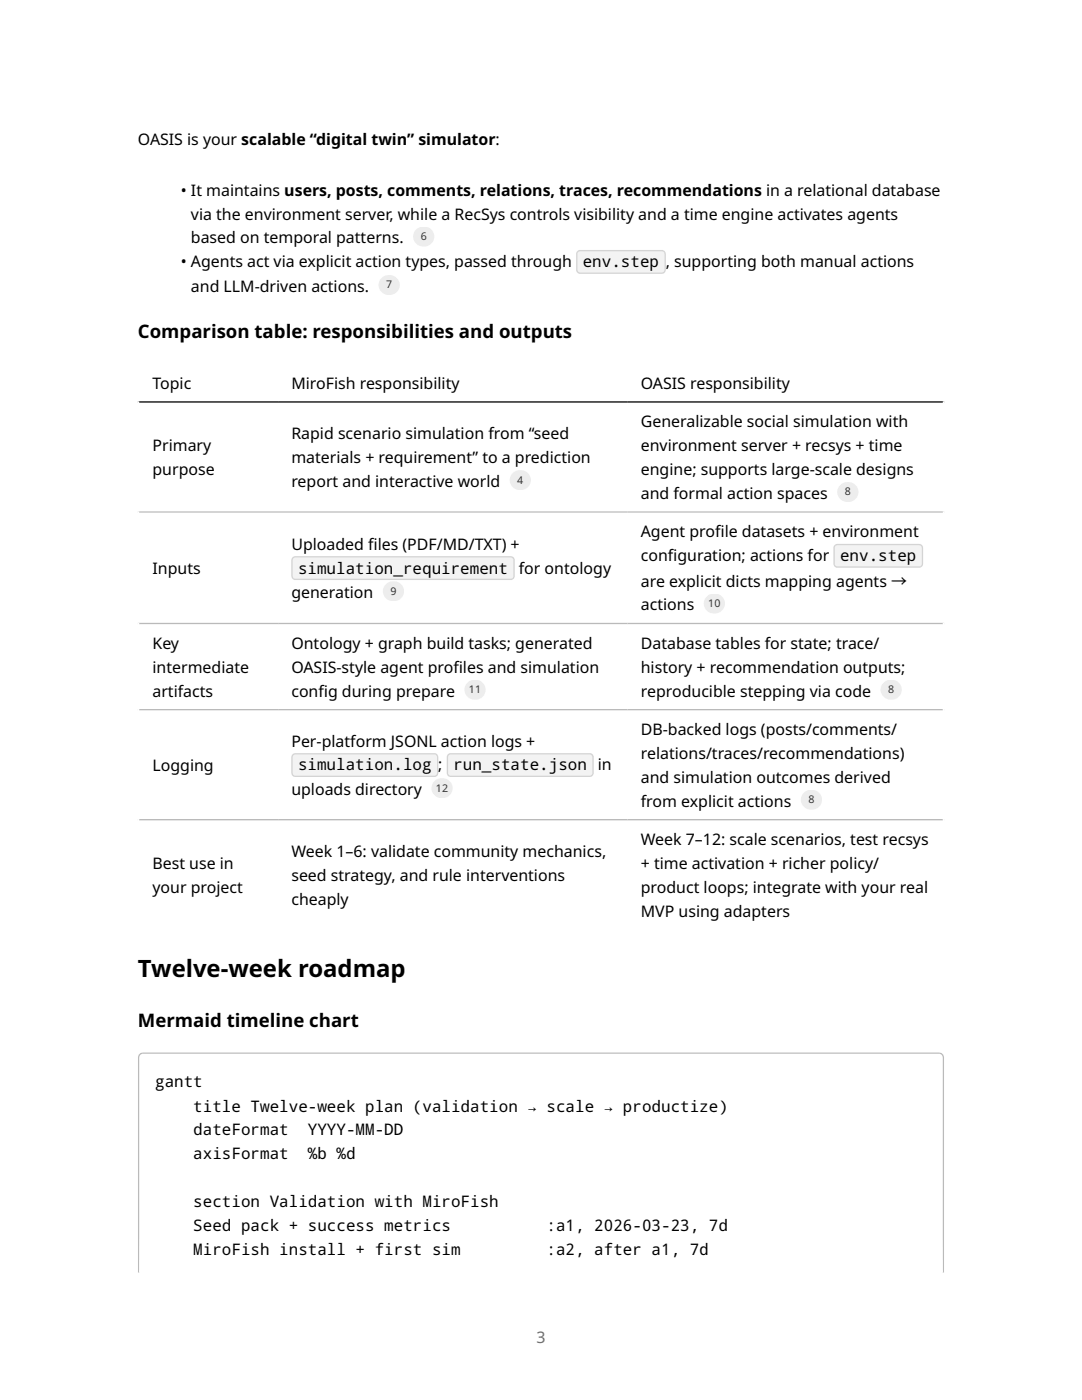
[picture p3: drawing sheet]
<svg xmlns="http://www.w3.org/2000/svg" width="216mm" height="279mm" viewBox="0 0 216 279" stroke-linecap="round" stroke-linejoin="round" font-family="sans-serif">
<defs><g id="words">
<text font-size="4.8" x="27.5" y="195.1">Twelve-week roadmap</text>
<g font-size="3.7">
<text x="27.5" y="67.4">Comparison table: responsibilities and outputs</text>
<text x="27.5" y="205">Mermaid timeline chart</text>
</g>
<g font-size="3.2">
<text x="27.5" y="29">OASIS is your scalable “digital twin” simulator:</text>
<text x="36.1" y="39.1">• It maintains users, posts, comments, relations, traces, recommendations in a relational database</text>
<text x="38.1" y="43.8">via the environment server, while a RecSys controls visibility and a time engine activates agents</text>
<text x="36.1" y="53.4">• Agents act via explicit action types, passed through</text>
<text x="38.1" y="48.6">based on temporal patterns.</text>
<text x="116.3" y="53.4">env.step</text>
<text x="132.9" y="53.4">, supporting both manual actions</text>
<text x="38.1" y="58.3">and LLM-driven actions.</text>
<text x="30.4" y="77.6">Topic</text>
<text x="58.1" y="77.6">MiroFish responsibility</text>
<text x="127.9" y="77.6">OASIS responsibility</text>
<text x="58.1" y="87.7">Rapid scenario simulation from “seed</text>
<text x="127.9" y="85.3">Generalizable social simulation with</text>
<text x="30.4" y="90.1">Primary</text>
<text x="30.4" y="94.8">purpose</text>
<text x="58.1" y="92.4">materials + requirement” to a prediction</text>
<text x="127.9" y="90.1">environment server + recsys + time</text>
<text x="127.9" y="94.8">engine; supports large-scale designs</text>
<text x="58.1" y="97.2">report and interactive world</text>
<text x="127.9" y="99.6">and formal action spaces</text>
<text x="127.9" y="107.2">Agent prof</text>
<text x="142.7" y="107.2">ile datasets + environment</text>
<text x="58.1" y="109.7">Uploaded f</text>
<text x="73.5" y="109.7">iles (PDF/MD/TXT) +</text>
<text x="127.9" y="112">conf</text>
<text x="133.3" y="112">iguration; actions for</text>
<text x="167.6" y="112">env.step</text>
<text x="30.4" y="114.5">Inputs</text>
<text x="58.1" y="119.4">generation</text>
<text x="59.5" y="114.5">simulation_requirement</text>
<text x="103.5" y="114.5">for ontology</text>
<text x="127.9" y="117.1">are explicit dicts mapping agents →</text>
<text x="127.9" y="121.8">actions</text>
<text x="30.4" y="129.5">Key</text>
<text x="58.1" y="129.5">Ontology + graph build tasks; generated</text>
<text x="127.9" y="129.5">Database tables for state; trace/</text>
<text x="30.4" y="134.3">intermediate</text>
<text x="58.1" y="134.3">OASIS-style agent prof</text>
<text x="90.5" y="134.3">iles and simulation</text>
<text x="127.9" y="134.3">history + recommendation outputs;</text>
<text x="30.4" y="139">artifacts</text>
<text x="58.1" y="139">conf</text>
<text x="63.5" y="139">ig during prepare</text>
<text x="127.9" y="139">reproducible stepping via code</text>
<text x="58.1" y="149">Per-platform JSONL action logs +</text>
<text x="127.9" y="146.7">DB-backed logs (posts/comments/</text>
<text x="30.4" y="153.8">Logging</text>
<text x="59.5" y="153.8">simulation.log</text>
<text x="87.5" y="153.8">;</text>
<text x="90.5" y="153.8">run_state.json</text>
<text x="119.3" y="153.8">in</text>
<text x="127.9" y="151.5">relations/traces/recommendations)</text>
<text x="58.1" y="158.7">uploads directory</text>
<text x="127.9" y="156.2">and simulation outcomes derived</text>
<text x="127.9" y="161">from explicit actions</text>
<text x="30.4" y="173.4">Best use in</text>
<text x="58.1" y="171">Week 1–6: validate community mechanics,</text>
<text x="127.9" y="168.7">Week 7–12: scale scenarios, test recsys</text>
<text x="127.9" y="173.4">+ time activation + richer policy/</text>
<text x="30.4" y="178.2">your project</text>
<text x="58.1" y="175.8">seed strategy, and rule interventions</text>
<text x="127.9" y="178.2">product loops; integrate with your real</text>
<text x="58.1" y="180.6">cheaply</text>
<text x="127.9" y="182.9">MVP using adapters</text>
<text x="31" y="216.9">gantt</text>
<text x="38.6" y="221.8">title Twelve-week plan (validation → scale → productize)</text>
<text x="38.6" y="226.6">dateFormat</text>
<text x="61.4" y="226.6">YYYY-MM-DD</text>
<text x="38.6" y="231.4">axisFormat</text>
<text x="61.4" y="231.4">%b %d</text>
<text x="38.6" y="240.9">section Validation with MiroFish</text>
<text x="38.6" y="245.6">Seed pack + success metrics</text>
<text x="109.1" y="245.6">:a1, 2026-03-23, 7d</text>
<text x="38.6" y="250.4">MiroFish install + first sim</text>
<text x="109.1" y="250.4">:a2, after a1, 7d</text>
</g>
<text font-size="3.2" fill="#6e6e6e" x="107" y="267.9">3</text>
<g font-size="2.1" fill="#333">
<text x="83.9" y="47.9">6</text>
<text x="77" y="57.6">7</text>
<text x="103.2" y="96.5">4</text>
<text x="168.6" y="98.9">8</text>
<text x="77.9" y="118.7">9</text>
<text x="141.3" y="121.1">10</text>
<text x="93.6" y="138.3">11</text>
<text x="177.2" y="138.3">8</text>
<text x="87" y="158">12</text>
<text x="161.3" y="160.3">8</text>
</g>
</g></defs>
<path d="M27.5 72.5h160.9M27.6 72.4v113.3M188.3 72.4v113.3M27.5 185.6h160.9" fill="none" stroke="#fff" stroke-width=".26"/>
<path d="M27.5 80.2h160.9" fill="none" stroke="#000" stroke-width=".26"/>
<path d="M27.5 102.2h160.9M27.5 124.4h160.9M27.5 141.6h160.9M27.5 163.6h160.9" fill="none" stroke="#bbb" stroke-width=".26"/>
<g fill="#bbb">
<path d="M28 210.5l.6-.2v43.7h-.8v-42.9zM27.7 210.5l.5-.4 .4-.1v44h-1.1v-42.9z" fill-rule="evenodd"/>
<path d="M187.3 210.3a.8 .8 0 0 1 .8 .8v42.9h-.8zM187.3 210a1.06 1.06 0 0 1 1.1 1.1v42.9h-1.1z" fill-rule="evenodd"/>
<path d="M28 210.5l.6-.2h158.7a.8 .8 0 0 1 .8 .8h-160.3zM27.7 210.5l.5-.4 .4-.1h158.7a1.06 1.06 0 0 1 1.1 1.1h-160.9z" fill-rule="evenodd"/>
</g>
<path d="M115 49.9h17.9v4.8h-17.9z" fill="#f3f3f3"/>
<path d="M115.5 50.2h16.6h.2l.3 .5v3.2l-.1 .2-.4 .3h-16.3l-.5-.3-.1-.2v-3.2zM115.2 50.1l.6-.2h16.3a.8 .8 0 0 1 .8 .8v3.2a.8 .8 0 0 1-.8 .8h-16.3a.8 .8 0 0 1-.8-.8v-3.2z" fill-rule="evenodd" fill="#d6d6d6"/>
<path d="M58.1 111h44.6v4.8h-44.6z" fill="#f3f3f3"/>
<path d="M58.5 111.5l.4-.2h43l.5 .2v.3v3.2l-.2 .4-.3 .1h-43l-.2-.1-.3-.4zM58.4 111.2l.5-.2h43a.8 .8 0 0 1 .8 .8v3.2a.8 .8 0 0 1-.8 .8h-43a.8 .8 0 0 1-.8-.8v-3.2z" fill-rule="evenodd" fill="#d6d6d6"/>
<path d="M166.3 108.5h17.9v4.8h-17.9z" fill="#f3f3f3"/>
<path d="M166.8 108.9l16.6-.1 .5 .3v.2v3.2v.3l-.5 .2h-16.3h-.3l-.2-.5v-3.2zM166.5 108.8l.6-.3h16.3a.8 .8 0 0 1 .8 .8v3.2a.8 .8 0 0 1-.8 .8h-16.3a.8 .8 0 0 1-.8-.8v-3.2z" fill-rule="evenodd" fill="#d6d6d6"/>
<path d="M58.1 150.3h29.4v4.8h-29.4z" fill="#f3f3f3"/>
<path d="M58.5 150.8l.4-.2h27.8l.4 .2 .1 .3v3.2l-.3 .4-.2 .1h-27.8l-.2-.1-.3-.4zM58.4 150.5l.5-.2h27.8a.8 .8 0 0 1 .8 .8v3.2a.8 .8 0 0 1-.8 .8h-27.8a.8 .8 0 0 1-.8-.8v-3.2z" fill-rule="evenodd" fill="#d6d6d6"/>
<path d="M89.1 150.3h29.4v4.8h-29.4z" fill="#f3f3f3"/>
<path d="M89.5 150.8l.4-.2h27.8l.4 .2 .1 .3v3.2l-.3 .4-.2 .1h-27.8l-.2-.1-.3-.4zM89.4 150.5l.5-.2h27.8a.8 .8 0 0 1 .8 .8v3.2a.8 .8 0 0 1-.8 .8h-27.8a.8 .8 0 0 1-.8-.8v-3.2z" fill-rule="evenodd" fill="#d6d6d6"/>
<g fill="#ededed">
<path d="M82.4 45.2h4.3v4h-4.3z"/>
<path d="M75.5 54.9h4.3v4h-4.3z"/>
<path d="M101.7 93.8h4.2v4h-4.2z"/>
<path d="M167.1 96.2h4.2v4h-4.2z"/>
<path d="M76.4 116h4.2v4h-4.2z"/>
<path d="M140.4 118.5h4.3v3.9h-4.3z"/>
<path d="M92.7 135.7h4.2v3.9h-4.2z"/>
<path d="M175.7 135.7h4.2v3.9h-4.2z"/>
<path d="M86.1 155.3h4.2v4h-4.2z"/>
<path d="M159.8 157.6h4.2v4h-4.2z"/>
</g>
<use href="#words"/>
</svg>
